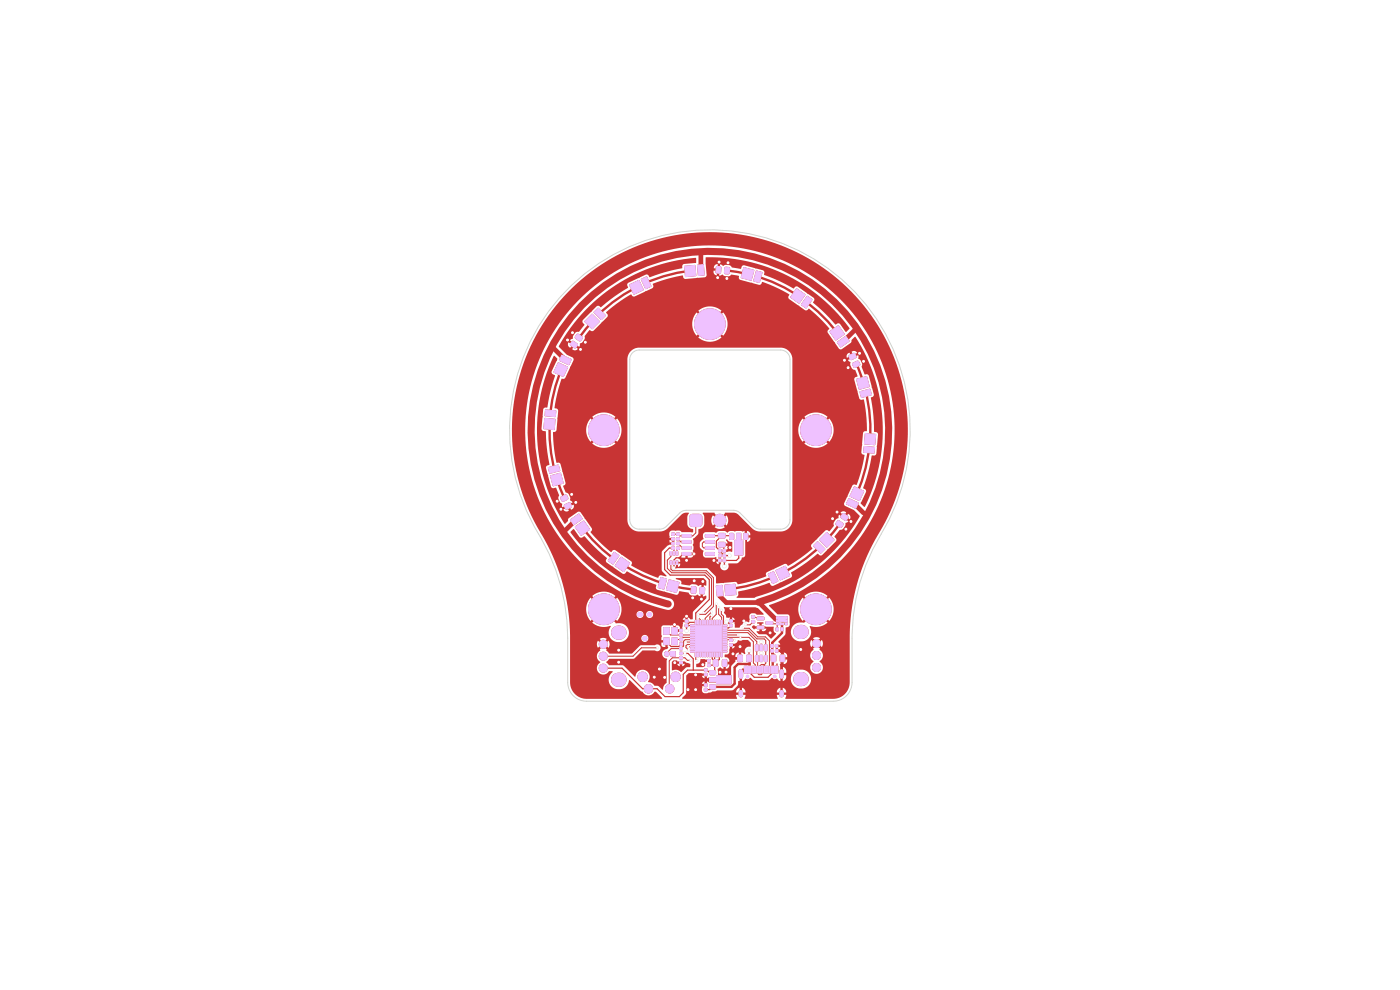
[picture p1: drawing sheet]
<svg xmlns="http://www.w3.org/2000/svg" width="297mm" height="210mm" viewBox="0 0 297 210" stroke-linecap="round" stroke-linejoin="round" font-family="sans-serif">
<g fill="none" stroke="#c83434" stroke-width=".5">
<path d="M146.6 57.4a34.1 34.1 0 0 0-9.6 2.6M154.2 57.4l5.2 .9M160.7 58.7a34.1 34.1 0 0 1 8.3 3.8M118.8 79.1l-1 2.8-.6 2.9-.5 2.9M126.2 67.6l-3.3 4M134.9 61a34.1 34.1 0 0 0-7.8 5.6M171.2 64.2a34 34 0 0 1 6.3 6.3M181.8 77.4l1.3 3.5M116.6 90.2a34 34 0 0 0 1 9.3M183.8 83.5a34.1 34.1 0 0 1 .8 9.4M184.3 95.4a34 34 0 0 1-2.6 9.4M117.9 100.8l1.8 4.9"/>
<path d="M123.7 112.2l2 2.3 2.1 2.1 2.3 1.9M131.3 119.2a34 34 0 0 0 9.2 4.5M173.4 116.5a34 34 0 0 1-7.4 5.1M178.1 111.3l-3.4 3.8M141.8 124.1l5.3 1M157 139.6h-1.2l-1 1h-1.1M158.9 139.6l.1 .2v2.3M164 122.5a34 34 0 0 1-8.6 2.4M164.8 138h.7l.5 .6v1l-.2 .2v3.2M166.8 132.3l-.9 .1v1.9l-2.1 2.1v2.2l.3 .2v.8l-.2 .2v2.3M159 140.8h-2.4l-.8 .8v3.4l-.6 .7h-4"/>
</g>
<path d="M160.9 127.7a37.9 37.9 0 0 0 20.4-58.8 37.9 37.9 0 0 0-62.3 1.3 37.9 37.9 0 0 0 22.8 57.9" fill="none" stroke="#c83434" stroke-width="1.5"/>
<g fill="#c83434" stroke="#c83434" stroke-width=".21">
<path d="M150.1 140.9h.6v.5h-.6z"/>
<path d="M150.1 139.9h.6v.5h-.6z"/>
<path d="M181.2 103.3l2 .9-.9 2-2-.9z"/>
<path d="M180.1 105.8l2 .9-.5 1.1-2-.9z"/>
<path d="M160.7 130.9h1.3l.1 .5-1.4 .1z"/>
<path d="M160.7 132.8h1.3l.1 .5-1.4 .1z"/>
<path d="M162.5 131.9h1.4v.5h-1.3z"/>
<path d="M119 105.5l1.1-.5 .4 .8-1.2 .5-.3-.6z"/>
<path d="M119.8 107.1l1.1-.4 .3 .8-1.1 .5-.4-.6z"/>
<path d="M159.5 131.7h.6v.4h-.6z"/>
<path d="M159.5 130.6h.6v.5h-.6z"/>
<path d="M176.1 70.3l1.8-1.2 1.2 1.8-1.8 1.2z"/>
<path d="M177.6 72.6l1.8-1.3 .7 1.1-1.8 1.2z"/>
<path d="M144.2 139.3h.6v.5h-.6z"/>
<path d="M144.2 140.3h.6v.5h-.6z"/>
<path d="M118.4 77l2 .9-.9 2-2-1z"/>
<path d="M119.2 75.3l2 1-.5 1.1-2-.9z"/>
<path d="M163.7 139l.6-.1 .3 .2v1l-.2 .3h-.6l-.2-.2z"/>
<path d="M165.6 139l.6-.1 .3 .2v1l-.2 .3h-.6l-.2-.2z"/>
<path d="M173.8 114.5l1.6-1.5 1.5 1.5-1.5 1.6z"/>
<path d="M173.4 114.9l1.6 1.6-.9 .8-1.5-1.5z"/>
<path d="M154.8 135.6h.6v.4h-.6z"/>
<path d="M154.8 136.6h.6v.4h-.6z"/>
<path d="M153.4 117.6h.5v.5h-.5z"/>
<path d="M152.5 117.6h.5v.5h-.5z"/>
<path d="M144.7 113.4h1.8l.1 .5-1.8 .1z"/>
<path d="M144.7 114.7h1.8l.1 .5h-1.8z"/>
<path d="M144.7 116l1.8-.1 .1 .5-1.8 .1z"/>
<path d="M144.7 117.2h1.8l.1 .5-1.8 .1z"/>
<path d="M149.7 117.2h1.8l.1 .5-1.9 .1z"/>
<path d="M149.7 116l1.8-.1 .1 .5-1.9 .1z"/>
<path d="M149.7 114.7h1.8l.1 .5h-1.9z"/>
<path d="M149.7 113.4h1.8l.1 .5-1.9 .1z"/>
<path d="M144.2 134.5h.6v.4h-.6z"/>
<path d="M144.2 133.5h.6v.5h-.6z"/>
<path d="M142.1 119h.4v.8h-.4z"/>
<path d="M142.8 119h.3v.8h-.3z"/>
<path d="M143.4 119h.4v.8h-.4z"/>
<path d="M143.4 117h.4v.8h-.4z"/>
<path d="M142.8 117h.3v.8h-.3z"/>
<path d="M142.1 117h.4v.8h-.4z"/>
<path d="M164.6 121l2-.9 .9 2-2 .9z"/>
<path d="M163 121.8l1.1-.5 .9 2-1.1 .5z"/>
<path d="M157.9 141.3h.6v1.5h-.6z"/>
<path d="M158.7 141.3h.6v1.5h-.6z"/>
<path d="M160.1 141.3h.3v1.5h-.3z"/>
<path d="M161.1 141.3h.3v1.5h-.3z"/>
<path d="M161.6 141.3h.3v1.5h-.3z"/>
<path d="M162.6 141.3h.3v1.5h-.3z"/>
<path d="M163.6 141.3h.6v1.5h-.6z"/>
<path d="M164.4 141.3h.6v1.5h-.6z"/>
<path d="M163.1 141.3h.3v1.5h-.3z"/>
<path d="M162.1 141.3h.3v1.5h-.3z"/>
<path d="M160.6 141.3h.3v1.5h-.3z"/>
<path d="M159.6 141.3h.3v1.5h-.3z"/>
<path d="M154.8 132.5h.5v.4h-.5z"/>
<path d="M154.8 131.5h.5v.5h-.5z"/>
<path d="M149.5 146h.5v.5h-.5z"/>
<path d="M149.5 145.1h.5v.5h-.5z"/>
<path d="M169 61.3l1.8 1.2-1.3 1.8-1.8-1.2z"/>
<path d="M171.2 62.8l1.1 .7-1.3 1.8-1-.7z"/>
<path d="M183.6 92l2.2 .2-.2 2.1-2.2-.1z"/>
<path d="M183.3 94.7l2.2 .2-.1 1.2-2.2-.2z"/>
<path d="M163.6 137.8h.5v.5h-.5z"/>
<path d="M164.5 137.8h.5v.5h-.5z"/>
<path d="M158.5 139l.6-.1 .3 .2v1l-.2 .3h-.6l-.2-.2z"/>
<path d="M156.6 139l.6-.1 .3 .2v1l-.2 .3h-.6l-.2-.2z"/>
<path d="M146.4 109.4l.6-.3 1.7 .1 .2 .5-.1 1.7-.5 .3-1.7-.1-.3-.6z"/>
<path d="M162.2 136.8l.5 .1v1.2l-.5-.1z"/>
<path d="M161.2 136.8l.6 .1-.1 1.2-.5-.1z"/>
<path d="M160.3 136.8l.5 .1v1.2l-.5-.1z"/>
<path d="M160.3 139.1h.5v1.2h-.5z"/>
<path d="M161.2 139.1h.6l-.1 1.2h-.5z"/>
<path d="M162.2 139.1h.5v1.2h-.5z"/>
<path d="M177.7 110.6l.3-.1 .8 .6v.3l-.3 .5-.3-.1-.8-.5z"/>
<path d="M178.7 109.1l.4-.1 .8 .6v.3l-.4 .5h-.3l-.8-.6z"/>
<path d="M145.4 132.5h.5v.4h-.5z"/>
<path d="M145.4 131.5h.5v.5h-.5z"/>
<path d="M141.9 123l2.2 .6-.6 2.1-2.1-.6z"/>
<path d="M140.2 122.5l1.2 .3-.6 2.2-1.2-.4z"/>
<path d="M151.4 140l.7-.1 .2 .2v1l-.1 .3h-.6l-.3-.2z"/>
<path d="M153.3 140l.7-.1 .2 .2v1l-.1 .3h-.6l-.3-.2z"/>
<path d="M142.5 113.1h.6v.4h-.6z"/>
<path d="M142.5 114.1h.6v.5h-.6z"/>
<path d="M153.8 124.1l2.1-.2 .2 2.2-2.2 .2z"/>
<path d="M152 124.3l1.2-.1 .2 2.2-1.2 .1z"/>
<path d="M164.7 130.8h.4v.4h-.4z"/>
<path d="M164.7 131.5h.4v.4h-.4z"/>
<path d="M165.1 130.8h1.5v1.1h-1.5z"/>
<path d="M166.6 130.8h.4v.4h-.4z"/>
<path d="M166.6 131.5h.4v.4h-.4z"/>
<path d="M164.7 132.1h.4v.4h-.4z"/>
<path d="M165.4 132.2h.9v.3h-.9z"/>
<path d="M166.6 132.1h.4v.4h-.4z"/>
<path d="M143.6 116.1h.5v.4h-.5z"/>
<path d="M143.6 115h.5v.5h-.5z"/>
<path d="M165.7 133.2h.4v.6h-.4z"/>
<path d="M164.6 133.2h.5v.6h-.5z"/>
<path d="M115.6 88.7l2.2 .2-.2 2.2-2.2-.2z"/>
<path d="M115.7 87l2.2 .1-.1 1.3-2.2-.2z"/>
<path d="M157.8 56.8l2.1 .5-.5 2.2-2.2-.6z"/>
<path d="M160.5 57.5l1.2 .3-.6 2.1-1.2-.3z"/>
<path d="M144.2 135.4h.6v.5h-.6z"/>
<path d="M144.2 136.4h.6v.5h-.6z"/>
<path d="M146.8 124.5h.7l.2 .1-.1 1-.2 .3-.6-.1-.2-.2z"/>
<path d="M148.6 124.6h.7l.2 .2-.1 1-.1 .2h-.7l-.2-.2z"/>
<path d="M163.5 136.8h.5v.5h-.5z"/>
<path d="M164.5 136.8h.5v.5h-.5z"/>
<path d="M152.5 116.6h.5v.5h-.5z"/>
<path d="M153.4 116.6h.5v.5h-.5z"/>
<path d="M153.4 118.6h.5v.6h-.5z"/>
<path d="M152.5 118.6h.5v.6h-.5z"/>
<path d="M142.2 138.2h1v1h-1z"/>
<path d="M122 111.8l1.8-1.3 1.3 1.8-1.8 1.3z"/>
<path d="M121 110.3l1.8-1.3 .7 1.1-1.8 1.2z"/>
<path d="M133.6 60.4l1.9-.9 1 2-2 .9z"/>
<path d="M136 59.3l1.2-.6 .9 2-1.1 .5z"/>
<path d="M146.5 132.6h.8v.2h-.8z"/>
<path d="M146.5 133.1h.8v.2h-.8z"/>
<path d="M146.5 133.6h.8v.2h-.8z"/>
<path d="M146.5 134.1h.8v.2h-.8z"/>
<path d="M146.5 134.6h.8v.2h-.8z"/>
<path d="M146.5 135.1h.8v.2h-.8z"/>
<path d="M146.5 135.6h.8v.2h-.8z"/>
<path d="M146.5 136.1h.8v.2h-.8z"/>
<path d="M146.5 136.6h.8v.2h-.8z"/>
<path d="M146.5 137.1h.8v.2h-.8z"/>
<path d="M146.5 137.6h.8v.2h-.8z"/>
<path d="M146.5 138.1h.8v.2h-.8z"/>
<path d="M147.5 138.5h.2v.8h-.2z"/>
<path d="M148 138.5h.2v.8h-.2z"/>
<path d="M148.5 138.5h.2v.8h-.2z"/>
<path d="M149 138.5h.2v.8h-.2z"/>
<path d="M149.5 138.5h.2v.8h-.2z"/>
<path d="M150 138.5h.2v.8h-.2z"/>
<path d="M150.5 138.5h.2v.8h-.2z"/>
<path d="M151 138.5h.2v.8h-.2z"/>
<path d="M151.5 138.5h.2v.8h-.2z"/>
<path d="M152 138.5h.2v.8h-.2z"/>
<path d="M152.5 138.5h.2v.8h-.2z"/>
<path d="M153 138.5h.2v.8h-.2z"/>
<path d="M153.4 138.1h.8v.2h-.8z"/>
<path d="M153.4 137.6h.8v.2h-.8z"/>
<path d="M153.4 137.1h.8v.2h-.8z"/>
<path d="M153.4 136.6h.8v.2h-.8z"/>
<path d="M153.4 136.1h.8v.2h-.8z"/>
<path d="M153.4 135.6h.8v.2h-.8z"/>
<path d="M153.4 135.1h.8v.2h-.8z"/>
<path d="M153.4 134.6h.8v.2h-.8z"/>
<path d="M153.4 134.1h.8v.2h-.8z"/>
<path d="M153.4 133.6h.8v.2h-.8z"/>
<path d="M153.4 133.1h.8v.2h-.8z"/>
<path d="M153.4 132.6h.8v.2h-.8z"/>
<path d="M153 131.6h.2v.8h-.2z"/>
<path d="M152.5 131.6h.2v.8h-.2z"/>
<path d="M152 131.6h.2v.8h-.2z"/>
<path d="M151.5 131.6h.2v.8h-.2z"/>
<path d="M151 131.6h.2v.8h-.2z"/>
<path d="M150.5 131.6h.2v.8h-.2z"/>
<path d="M150 131.6h.2v.8h-.2z"/>
<path d="M149.5 131.6h.2v.8h-.2z"/>
<path d="M149 131.6h.2v.8h-.2z"/>
<path d="M148.5 131.6h.2v.8h-.2z"/>
<path d="M148 131.6h.2v.8h-.2z"/>
<path d="M147.5 131.6h.2v.8h-.2z"/>
<path d="M147.5 132.6h5.6v5.6h-5.6z"/>
<path d="M157.8 113.2l.6-.1 .3 .2v.9l-.2 .2-.7-.1z"/>
<path d="M156.3 113.1h.9v1.5h.4v3.1h-1.7v-3.1h.4z"/>
<path d="M154.8 113.2l.6-.1 .3 .2v.9l-.2 .2-.7-.1z"/>
<path d="M116.8 100.9l2.1-.5 .6 2.1-2.1 .6z"/>
<path d="M116.3 99.2l2.1-.6 .4 1.2-2.2 .6z"/>
<path d="M180.9 77.1l1.1-.5 .4 .8-1.1 .5-.4-.6z"/>
<path d="M180.2 75.4l1-.4 .4 .8-1.1 .5-.4-.6z"/>
<path d="M152.5 113.2h1.2l.1 .2v.6l-.2 .1h-1l-.2-.2z"/>
<path d="M152.5 115.1h1.2l.1 .2v.6l-.2 .1h-1l-.2-.2z"/>
<path d="M122.4 71l.3-.1 .8 .6v.3l-.4 .5h-.2l-.8-.6z"/>
<path d="M121.3 72.5l.4-.1 .8 .6v.3l-.4 .5h-.3l-.8-.6z"/>
<path d="M140.8 133.1h1.2v1.4h-1.2z"/>
<path d="M140.8 135.3h1.2v1.4h-1.2z"/>
<path d="M142.5 135.3h1.2v1.4h-1.2z"/>
<path d="M142.5 133.1h1.2v1.4h-1.2z"/>
<path d="M142.5 116h.6v.5h-.6z"/>
<path d="M142.5 115.1h.6v.4h-.6z"/>
<path d="M144.2 138.4h.6v.4h-.6z"/>
<path d="M144.2 137.4h.6v.4h-.6z"/>
<path d="M143.6 114.1h.5v.5h-.5z"/>
<path d="M143.6 113.1h.5v.4h-.5z"/>
<path d="M125.6 66.6l1.6 1.6-1.6 1.6-1.5-1.6z"/>
<path d="M126 66.3l.9-.9 1.5 1.5-.8 .9z"/>
<path d="M145.2 56.5l2.2-.2 .2 2.2-2.2 .2z"/>
<path d="M148 56.2l1.2-.1 .2 2.2-1.2 .1z"/>
<path d="M149.5 141.9h.5v.5h-.5z"/>
<path d="M149.5 142.9h.5v.4h-.5z"/>
<path d="M131.8 118.2l1.8 1.2-1.3 1.8-1.8-1.2z"/>
<path d="M130.3 117.2l1 .7-1.2 1.8-1.1-.7z"/>
<path d="M150.6 142.3h1.1l.1 .7-.2 .2-.9-.1-.2-.2z"/>
<path d="M150.5 143.8h1.5v-.5h3.1v1.8h-3.1v-.4h-1.5z"/>
<path d="M150.6 145.3h1.1l.1 .7-.2 .2-.9-.1-.2-.2z"/>
<path d="M153.8 56.7h.8l.2 .2-.1 1-.2 .2h-.6l-.2-.2z"/>
<path d="M152 56.6h.7l.3 .1-.1 1-.2 .3-.6-.1-.2-.2z"/>
<path d="M181.7 80.5l2.1-.6 .6 2.1-2.1 .6z"/>
<path d="M182.4 83.1l2.2-.6 .3 1.2-2.1 .6z"/>
<circle cx="152.7" cy="110.4" r="1.3"/>
<circle cx="128" cy="136.7" r=".85"/>
<circle cx="128" cy="139.2" r=".85"/>
<circle cx="128" cy="141.7" r=".85"/>
<circle cx="141.5" cy="138.7" r=".5"/>
<circle cx="173.2" cy="141.6" r=".85"/>
<circle cx="173.2" cy="139" r=".85"/>
<circle cx="173.2" cy="136.5" r=".85"/>
<circle cx="128.1" cy="91.2" r="3.2"/>
<circle cx="128.1" cy="129.2" r="3.2"/>
<circle cx="150.6" cy="68.7" r="3.3"/>
<circle cx="173.1" cy="91.2" r="3.2"/>
<circle cx="173.1" cy="129.2" r="3.2"/>
<circle cx="137.6" cy="146.1" r=".9"/>
<circle cx="142.1" cy="146.1" r=".9"/>
<circle cx="143.3" cy="143.6" r="1"/>
<circle cx="136.3" cy="143.6" r="1"/>
</g>
<path d="M148.7 53.9v3.4M117.5 73.9l2.4 2.5M181.4 70l-2.5 2.5M122.3 110.2l-2.5 2.4M180.8 106.8h.4l2 2M152.7 125.3v1.1l1.4 1.4h6.9l3.5 3.5h1.4M157.2 142.4v1.1M157.2 146.9v.6M165.8 142.4v1.1M165.8 146.9v.6" fill="none" stroke="#c83434" stroke-width="1"/>
<path d="M131.1 134.2h.3M169.8 134.1h.3M131.1 144.2h.3M169.8 144.1h.3" fill="none" stroke="#c83434" stroke-width="3"/>
<g fill="#ececec" stroke="#ececec" stroke-width=".21">
<circle cx="145.3" cy="138.6" r=".4"/>
<circle cx="145.6" cy="133.8" r=".4"/>
<circle cx="154.2" cy="131.9" r=".4"/>
<circle cx="149.1" cy="141" r=".4"/>
<circle cx="169.9" cy="137.8" r=".4"/>
<circle cx="120.4" cy="72.1" r=".4"/>
<circle cx="180.5" cy="110.6" r=".4"/>
<circle cx="141" cy="143.7" r=".4"/>
<circle cx="152.3" cy="133.4" r=".4"/>
<circle cx="143.1" cy="132.5" r=".4"/>
<circle cx="163.4" cy="134.2" r=".4"/>
<circle cx="148.8" cy="127.1" r=".4"/>
<circle cx="154.2" cy="59.1" r=".4"/>
<circle cx="123.1" cy="74.1" r=".4"/>
<circle cx="121.4" cy="70.6" r=".4"/>
<circle cx="124.2" cy="72.6" r=".4"/>
<circle cx="149.1" cy="123.3" r=".4"/>
<circle cx="148.4" cy="133.4" r=".4"/>
<circle cx="152.5" cy="55.6" r=".4"/>
<circle cx="147.2" cy="117.5" r=".4"/>
<circle cx="147.3" cy="123.2" r=".4"/>
<circle cx="118.2" cy="106.3" r=".4"/>
<circle cx="179.1" cy="76.4" r=".4"/>
<circle cx="182.3" cy="74.9" r=".4"/>
<circle cx="150.4" cy="135.4" r=".4"/>
<circle cx="152.3" cy="137.4" r=".4"/>
<circle cx="147.6" cy="146.3" r=".4"/>
<circle cx="157" cy="137.2" r=".4"/>
<circle cx="152.2" cy="58.9" r=".4"/>
<circle cx="148.3" cy="137.4" r=".4"/>
<circle cx="131.2" cy="140.5" r=".4"/>
<circle cx="147.6" cy="143.1" r=".4"/>
<circle cx="151.4" cy="118.9" r=".4"/>
<circle cx="179.9" cy="78" r=".4"/>
<circle cx="154" cy="142.6" r=".4"/>
<circle cx="176.6" cy="110" r=".4"/>
<circle cx="145.9" cy="146.3" r=".4"/>
<circle cx="155.5" cy="138.7" r=".4"/>
<circle cx="177.6" cy="108.6" r=".4"/>
<circle cx="154.4" cy="55.7" r=".4"/>
<circle cx="146.9" cy="126.8" r=".4"/>
<circle cx="145.6" cy="118.9" r=".4"/>
<circle cx="152.7" cy="142.6" r=".4"/>
<circle cx="157.8" cy="131.7" r=".4"/>
<circle cx="143" cy="120.4" r=".4"/>
<circle cx="179.4" cy="112.2" r=".4"/>
<circle cx="154.9" cy="116.1" r=".4"/>
<circle cx="155" cy="129.1" r=".4"/>
<circle cx="131.2" cy="137.9" r=".4"/>
<circle cx="121.3" cy="104.9" r=".4"/>
<circle cx="183.2" cy="76.6" r=".4"/>
<circle cx="122.1" cy="106.6" r=".4"/>
<circle cx="138.8" cy="143.6" r=".4"/>
<circle cx="145.6" cy="130.7" r=".4"/>
<circle cx="143.1" cy="140.6" r=".4"/>
<circle cx="161.5" cy="136.2" r=".4"/>
<circle cx="139.9" cy="141.9" r=".4"/>
<circle cx="119" cy="108" r=".4"/>
<circle cx="154.7" cy="117.9" r=".4"/>
<circle cx="161.5" cy="138.6" r=".4"/>
<circle cx="158.9" cy="138.1" r=".4"/>
<circle cx="153.7" cy="120.1" r=".4"/>
<circle cx="157.6" cy="133.2" r=".22"/>
<circle cx="150.9" cy="130.5" r=".23"/>
<circle cx="156.5" cy="134.7" r=".22"/>
<circle cx="150.9" cy="129.8" r=".22"/>
<circle cx="157.1" cy="135.2" r=".22"/>
<circle cx="153" cy="129.4" r=".22"/>
<circle cx="152.4" cy="128.8" r=".22"/>
<circle cx="151.9" cy="128.1" r=".22"/>
<circle cx="148.2" cy="131" r=".23"/>
<circle cx="146.4" cy="140.1" r=".22"/>
<circle cx="147.8" cy="140.1" r=".22"/>
<circle cx="158.2" cy="132.5" r=".22"/>
<circle cx="145.5" cy="136.2" r=".22"/>
<circle cx="139.4" cy="137.4" r=".22"/>
<circle cx="146" cy="137.9" r=".22"/>
<circle cx="155.8" cy="135.8" r=".22"/>
<circle cx="149.3" cy="129.9" r=".22"/>
<circle cx="146" cy="137.2" r=".22"/>
<circle cx="148.2" cy="130.3" r=".23"/>
</g>
<g fill="none" stroke="#c83434" stroke-width=".25">
<path d="M143 117.4v-1l-.2-.1h-.8l-1 .9v3.6l1.2 1.2h7.3l1 .9v4.3l-2.9 2.8v2h-1.3l-.7 .7M147.2 117.5h-2.2l-.9 .8h-.7l-.4 .5v1.6h.4l.2-.2v-.8M147.2 117.5h.1M150.6 113.7h.7M150.8 113.7l4.3-.1 .1 .2M152.7 117.9v1h-1.3M153.1 115.5l.4 .5 .2 .8h.5l.7-.7M153.1 113.6l-1.1 1.2v1.3l1.7 1.8h1M156.7 113.9v4.5l-.5 .5h-2.5v1.2M141.4 136l1 1.1h1.6l.5-.5M143.1 132.5v1.3l1.4-.1M144.5 138.6h1.4l1.2 1.1v2.4"/>
<path d="M145.6 133.8h.1M145.6 130.7v1M145.6 132.7v1.1M145.6 132.7h1.3M145.6 132.7h.1M145.6 130.7h.1M151.1 138.9v.8l.7 .8v.1l-.2-.2v-1.5M152.6 138.9v1l-1.2 1.2h-1M154.2 131.9l.9 .8-.5 .5h-.8M157 137.2v2.4M158.9 138.1v1.5M161.3 133.1v.6l.6 .5h1.5"/>
<path d="M161.5 136.2v1.2M161.5 138.6v1.1M128 141.7h4l4.3 4.4h3.1l1.7 1.7h3l.8-.9v-3.9l.9-.9h3.9M144.5 140.6h-1.4M150 142.1l.6 .6M150.4 140.2h-1l-.3 .3v.5M151.2 145.7l-.6 .6h-.9M151.6 140.8v1.5l-.4 .4M158.2 142.1l-1 .9M159 142.1v.6l1 1h2.9l1-1v-.6M164.7 142.1l1.1 .9"/>
</g>
<g fill="none" stroke="#c83434" stroke-width=".21">
<path d="M142.3 119.4v1.3l.4 .4h7.2l1.4 1.4v6.1l-1.6 1.7h-1.5M142.3 117.4v.7l-.7 .7v1.8l.9 .9h7.2l1.2 1.2v5.6l-1.6 1.6M143.8 116.3l-.2 .2v.9M143.8 114.3l.7 .7h1.1M143.8 115.3l1 .9h.8M147.6 110.4v2.6l-.6 .7h-2.8l-.4-.4h-1M150.6 115h-1.3l-.3 .2v.7l.3 .3h1.3M139.4 137.4h-3.3l-1.8 1.8h-6.3M141.4 133.8l.9 .9h4.6M144.5 134.7h.1M145.5 136.2h1.4M146 137.2h.9"/>
<path d="M146.9 135.2h-1.9l-.5 .5h-1l-.4 .3M146.9 135.7h-1.6l-.3 .3v1l-.5 .6h-2.1l-.9 .9v.2M146.9 136.7h-1.1l-.3 .3v.4l.5 .5M147.6 138.9v.9l.2 .3M148.2 131l.4 .5v.5M150.9 130.5l-.3 .4v1.1M150.9 129.8l-1.3 1.4v.8M151.9 128.1v2.2l-.8 .9v.8M152.4 128.8v1.5l.7 .6v1.1M153 129.4v.8l.5 .5v1.7l.3 .3M153.8 135.2h5.1l.9 .9v4.5l.4 .4v1.1M153.8 134.7h2.7"/>
<path d="M153.8 134.2h4.8l1.9 1.9 .2 6.8 .3 .2h.5l.2-.2v-.8M153.8 133.7h4.9l1.9 1.8h1.5l.3 .3v4.9l-.3 .4M153.8 135.7l2 .1M155.8 135.8h.1M157.6 133.2l1.3 .1 1.8 1.8h1.7l.8 .9v6.1M159.8 130.9l.1 .1h1.2l.2 .2M159.8 131.9l-.7 .6h-.9M163.2 132.1l.2 .2h1.5v1.2M146.4 140.1h-.6l-.5-.6h-2.7l-.6 .7v5.8l.1 .1M162.1 141.1l-.6-.2-.3 .3v.9M162.1 141.1l.1 .1v.9"/>
</g>
<g fill="#c83434">
<path d="M120.5 61.9a42 42 0 0 1 56.6-3.2 42 42 0 0 1 8.5 55.9 43 43 0 0 0-5.3 20.7v9.5a3.5 3.5 0 0 1-3.6 3.4h-10l-.1-.1 .2-.7h-.7v-.5h.7a.99 .99 0 0 0-.8-1v.8l-.2-.1-.2 .1v-.8l-.7 .5-.1 .5h.7v.5h-.7l.2 .7-.1 .1h-6.8l-.2-.1 .3-.7h-.7v-.5h.7a.99 .99 0 0 0-.8-1v.8l-.2-.1-.3 .1v-.8l-.6 .5-.1 .5h.7v.5h-.7l.2 .7-.1 .1h-11.6l.8-1.1 .1-2h3.9v-.6l-.3 .2-.3 .4h-3.3v-1.7h3.3l.3 .4 .3 .1v-.5h-3.9l.5-.6h2.7l1 .1 .2 .1v.9l.5-.3 1.1 .1a.72 .72 0 0 0 .7-.7v-1.1l.5-.4 .7 .4v-1h.5v1a.79 .79 0 0 0 .7-1h-1.2v-.5h1.2v-.3a.83 .83 0 0 0-.9-.7h2.9v-1a.79 .79 0 0 0-.7 1h-2.2l-.1-.5 .1-.1a.66 .66 0 0 0 .7-.1 .66 .66 0 0 0 .2-.7l.1-.9h.5v.5l.4-.2 .2-.3h-1.1v-.5h1.1l.4-.3 .3-.5 .5 .1 .5-.2 1.1 .1 .6 .6-.1 .8a1 1 0 0 0-1 .4 1 1 0 0 0-.1 1.1l-.2 .1-.7-.4v1.4l-1.2 .1v.4l-.8 .9-.1 3.5-.2 .2-2.7 .1-.6-.2h-1.2l-.4-.3v.9l-1.1 .2v.9l.4 .5 .7 .1 2.1-.6 3.3-.1 1.1-1 .1-.9h.3v-.8l.2 .1 .3-.1v.8l.8-.5a.85 .85 0 0 0 1.1-.2l.7 .5h3l.8-.5a1.02 1.02 0 0 0 1.1 .2l.7 .5v-.8l.2 .1 .2-.1v.8l.6-.3h1.2v.1a2.11 2.11 0 0 0 3.2 1.5 2.11 2.11 0 0 0 0-3.5 2.15 2.15 0 0 0-3.2 1.9h-1.2l.2-.4v-.6h-.7v-.5h.7v-.4l-.4-.7h5.5a1.38 1.38 0 0 0 2.1 1.1 1.38 1.38 0 0 0-.1-2.4 1.48 1.48 0 0 0 0-2.5l.1-.2-.6-.6 .3-.3 .6 .6a1.33 1.33 0 0 0 0-1.6l-.6 .6-.3-.3 .6-.6-.8-.2-.7 .2 .6 .6-.4 .3-.6-.6a1.32 1.32 0 0 0 0 1.6l.6-.6 .4 .3-.6 .6 .1 .2a1.49 1.49 0 0 0 0 2.5l-.5 .6-.2 .7h-5.5l-.4-.1v.8l-.2-.2-.2 .2-.2-1.3 .3-.1v-1h.5l.1 1a.79 .79 0 0 0 .7-1h-1.3v-1.5h.5v1h.8a.78 .78 0 0 0-.8-1l-1.5-.1-.1-1h.4v.5h.6l-.1-.5h-.9v-.5h.9l-.4-.7 1.4-1.3 .1-.6h1.2a2.14 2.14 0 0 0 2.7 1.8 2.14 2.14 0 0 0 1.3-3.1l.1-.1a3.7 3.7 0 0 0 3.7-.7l-1.5-1.4 .4-.4 1.4 1.4a3.8 3.8 0 0 0 0-4.9l-1.4 1.4-.4-.4 1.5-1.4-.2-.1a3.7 3.7 0 0 0-4.8 .1l1.5 1.4-.4 .4-1.5-1.4a3.8 3.8 0 0 0 .1 4.9l1.4-1.4 .4 .4-1.5 1.4-.4-.1a2.06 2.06 0 0 0-2.4 2.2h-1.2l.1-1.1a.84 .84 0 0 0 .8-1.1v-1.2l-.1-.3-.3-.2h-2.2l-1.8-1.9a39.2 39.2 0 0 0 18.5-61.2 39.2 39.2 0 0 0-63.9 2.8 39.2 39.2 0 0 0 23.9 59.4 1.25 1.25 0 0 0 1.4-1 1.25 1.25 0 0 0-1-1.5 36.5 36.5 0 0 1-21-14l.7-.7 1.4 1.8h.4l.5-.2 2.2 2.3 2.6 2.4a.58 .58 0 0 0-.1 .8l3.4 2.4h.4l.5-.5 2.9 1.5 3.3 1.3-.1 .8 .4 .3 4 1.1 .4-.2 .3-.6 1.8 .3 .5 .5 .9 .2a.59 .59 0 0 1 1 .1h.2l.2-2.4-.5 .1a.46 .46 0 0 1-.6-.2l-.9-.1-.6 .3-1.7-.3a.56 .56 0 0 0-.3-.8l-.8-.2v-.2l5.9-.1 .5 .6v.9l-.1 .2-.4-.2-.2 2.4 .7-.2v.6l-2.8 2.9v1.5l-.6 .1-.5-.4v.6l-.3 .3-.8 .1-.1 1.9-.9 .2-.9-.1-.1-1.4h.5v1l.9-.1v-.5l-.4-.3-3-.1-.4 .2-.1 .3v1.5l.1 .3-.1 .9 1.3 .1v1.3l.2 .2-.2 .2a1.08 1.08 0 0 0-1.1 1.1 1.08 1.08 0 0 0 1 1.1l-.1 5.1a2.15 2.15 0 0 0-.9 1.4l-.8-.8h-.9a1.77 1.77 0 0 0-1.3-.9 1.56 1.56 0 0 0-.6-2.4 1.56 1.56 0 0 0-2.2 1.3l-2.4-2.3-3-.1-.7-.7 .7-.6h5.1l1.9-1.8h2.6a.75 .75 0 0 0 1-.1 .75 .75 0 0 0 0-1 .75 .75 0 0 0-1 0h-3l-1.9 1.7h-4.7l-.7-.6 .1-.2-.6-.6 .4-.4 .6 .6 .2-.5v-.6h11l.1 .7 .4 .2h.3v-.9h-11.8l-.2-.4-.6 .6-.4-.4 .6-.6-.7-.2-.8 .2 .6 .6-.3 .4-.6-.6a1.33 1.33 0 0 0 0 1.5l.6-.6 .3 .4-.6 .6 .1 .2a1.48 1.48 0 0 0 0 2.5 1.4 1.4 0 0 0-.3 2.2 1.4 1.4 0 0 0 2.3-.3h.6l.1 .1a2.03 2.03 0 0 0-.8 2.2 2.03 2.03 0 0 0 1.8 1.5 2.2 2.2 0 0 0 2.5-1.9l2.7 2.4a1.51 1.51 0 0 0 2.6 .1h.4l1.3 1.2-.1 .2h-15.9a3.5 3.5 0 0 1-3.6-3.5v-9.9l-.4-5.6h3.8l.3 1.5 .7 1 1.4-1.4 .4 .4-1.5 1.4a4 4 0 0 0 3.9 .7 2.25 2.25 0 0 0 .3 2.9 2.3 2.3 0 0 0 3.1-.2h3.1l.1 .1a.75 .75 0 0 0 1.2 .4 .75 .75 0 0 0-.2-1.3 .75 .75 0 0 0-1.1 .8h-3.1l.2-.2a2.06 2.06 0 0 0-.1-2.4 2.06 2.06 0 0 0-2.3-.7l-1.6-1.5 .4-.4 1.4 1.4 .2-.2h14.3v-.5l-.3 .1-.3 .4h-13.7l.6-1.1h3.3a.75 .75 0 0 0 .8 .7 .75 .75 0 0 0 .7-.7h.6v.2a.75 .75 0 0 0 1.2 .3 .75 .75 0 0 0-.2-1.3 .75 .75 0 0 0-1 .8h-.6v-.1a.75 .75 0 0 0-.8-.7 .75 .75 0 0 0-.7 .8h-3.3a3.7 3.7 0 0 0-.8-3.6l-1.4 1.4-.4-.4 1.5-1.4-.2-.1a3.7 3.7 0 0 0-4.8 .1l1.5 1.4-.4 .4-1.4-1.4-.7 1-.3 1.4h-3.8a47.4 47.4 0 0 0-7.1-18.4 42 42 0 0 1 7.1-48.9z"/>
<path d="M142.8 140.1h.8l.1 .2h1.5l1.2 .5v.7l-.8 .1-1 .9a2.36 2.36 0 0 0-2.1-.4v-1.3h1.2l.2 .4 .3 .1v-.5h.5v.5l.4-.1 .2-.4h-2.8v-.4z"/>
<path d="M157.4 141.9l.6-.1 .2-.2v.6l-.8 .1z"/>
<path d="M164.7 140.8l.2-.1 .1 .1v1.4l-.1 .1-.2-.1z"/>
<path d="M148.6 139.8l1.8 .1 .2 .3-1 .2v.9l-.5 .2h-1.3v-.7a.85 .85 0 0 0 .8-1z"/>
<path d="M147.9 133h4.9v4.9h-4.9z"/>
<path d="M159.5 132.9l.3-.2h.3v.1h1v-.5h-.4l-.1-.3h1.3v.3h-.3v.5l2.5 .1 .1 1 .4 .6-1.1 1-.9-.9-1.6-.1-.5-.5 .1-.1h.5v-.6h.5v.6l.6-.1 .4-.5h-2.5l-.1 .2-.5-.4z"/>
<path d="M153.6 128.8h6.7l.5 .2 1.2 1.2-.1 .2h-1.3l-.5-.3h-.8l-.3 .4 .1 .9-.2 .5-.1 .1a.82 .82 0 0 0-1.3 .5l-.4 .2-.2 .4h-1v-1.1l-.8-.1-.3-.9h.5v.5h.6l-.1-.3-.5-.2h-1.2l-.1-.5-.4-.6a.92 .92 0 0 0 0-1.1z"/>
<path d="M152.9 115.3h1.4l-.2-.6a.16 .16 0 0 1 0-.2 .16 .16 0 0 1 .2 0l.4 .4 .6 .1v2.1l-1.6-.1-.2-.2 .1-.2h.9l-.2-.4v-.4h-1.4z"/>
<path d="M124.9 65a36 36 0 0 1 22.8-10.2l-.1 1-2.5 .2a.58 .58 0 0 0-.3 .8l-7 2a.64 .64 0 0 0-.8-.5l-3.8 1.7-.2 .4 .2 .7a36.3 36.3 0 0 0-5.7 4.1l-.1-.1a.54 .54 0 0 0-.8-.1l-3 2.9v.4l.4 .7-1.1 1.3-.8 .3-.5 .7-.1 .5-.6 .4 2 1.4 .1-.3a.48 .48 0 0 1 .5-.7l.5-.7v-.6l1.1-1.3a.55 .55 0 0 0 .8 .1l1.4-1.4h19.5a3.7 3.7 0 0 0 1 2.5l1.4-1.4 .4 .4-1.5 1.4 .2 .1a3.7 3.7 0 0 0 4.8-.1l-1.5-1.4 .4-.4 1.4 1.4a3.8 3.8 0 0 0 0-4.9l-1.4 1.4-.4-.4 1.5-1.4-.2-.1a3.7 3.7 0 0 0-4.8 .1l1.5 1.4-.4 .4-1.4-1.4-.7 1-.3 1.4h-19.5l1.6-1.5v-.4l-.3-.6 3.1-2.4 2.1-1.3h.2a.51 .51 0 0 0 .6 .4l3.8-1.7a.78 .78 0 0 0 .1-1l2.9-1 3.4-.8 .2 .6 .4 .2 4.2-.4 .3-.4v-.7h1.5l.2 .5 .5 .2v-.9l-.7-.1v.3h-1.5l-.1-.8 2.4 .1v-1a.78 .78 0 0 0-.8 .9h-1.6l-.1-2.2 .2-.1a36.7 36.7 0 0 1 30.3 15v.2l-.8 .6-1.2-1.7-.4-.1-.6 .2-2.1-2.2-2.6-2.3 .3-.7-.2-.4-3.4-2.4a.55 .55 0 0 0-.8 .4l-4-2-2.2-.9v-.6l-.4-.4-4-1-.4 .1-.3 .6-1.8-.3-.5-.4-1-.1a.48 .48 0 0 1-.9-.1h-.1l-.2 2.4 .5-.2a.46 .46 0 0 1 .6 .3h.8l.7-.4 1.5 .3 .1 .6 .3 .3 4 1 .4-.1 .3-.5 4.2 1.9 1.4 .8-.2 .5 .2 .4 3.4 2.4h.3l.6-.3 2.7 2.5 1.5 1.8a.58 .58 0 0 0-.3 .8l2.4 3.3 .3 .2h.3l1.9-1.4 .2-.6 .7-.7a36.1 36.1 0 0 1 2 36.1l-.8-.8 1.1-2.4-.1-.4-.5-.4 1-3.1 .8-3.7 .7-.1 .3-.3 .4-4.2-.3-.4-.6-.2-.1-3.4-.6-3.7 .5-.3 .2-.4-1.1-4-.3-.3h-.6l-.6-1.6 .1-.7-.4-.7a.59 .59 0 0 1-.4-.9v-.2l-2.2 1.1 .5 .4v.6l.3 .8 .8 .3 .4 1.2-.5 .4-.2 .4 1.1 4 .3 .3h.7a25.2 25.2 0 0 1 .5 6.7h-.4l-.3 .4-.4 4.1 .2 .4 .5 .2-.9 3.9-.7 2.3h-.7l-.3 .2-1.7 3.7v.4l.2 .2a5.5 5.5 0 0 1 3.1 2.1 36.7 36.7 0 0 1-22.3 17.4h-3.7l-.1-.1 .1-.2a.92 .92 0 0 0 .2-1l3.4-.8 3.1-1.1 .5 .6 .4 .1 3.8-1.8 .2-.4-.1-.7 3.2-2.1 2.3-1.8 .6 .3h.4l2.9-3 .1-.4-.3-.6 1-1.4 .7-.2 .5-.7 .1-.5 .6-.4-1.4-1h.9l.8 .5a.78 .78 0 0 0-.4-1.1l-.4 .6h-.9l-.6-.4-.1 .3a.36 .36 0 0 1 0 .4 .36 .36 0 0 1-.4 .1l-.6 .8v.8l-.9 1.1-.5-.2h-.4l-3 3a.58 .58 0 0 0 .2 .8l-2.5 2.1-2.5 1.6-.5-.4h-.3l-3.8 1.8-.2 .4 .1 .4a25 25 0 0 1-6.1 1.7l-.5-.5-4 .4-.2-1.6-1.7-1.6-7.1-.1-.1-.1 .1-.4 .1 .3h.3v-.8h.4v.8a.54 .54 0 0 0 .5-.8h-1.2l-.1-.2 .1-.1 1.2-.1h7.6l.2 .4 .4 .2v-.6h-8.2a.68 .68 0 0 0-.4-.7l.4-.3 .4 .2h.7v-.6h.5v.6l.8-.1 .4-.5h-1.7v-.4l1.7-.1-.1-.3 .1-.9h1.3l.9 .9-.2 .8 .4 .5 2 .1 .4-.1 .1 .2-.1 .2h.6v-.8l.2-.1 .3 .7v1.1a.94 .94 0 0 0 .7 1.5 .94 .94 0 0 0 .8-1.4l1.9-.1 .9-.9a.33 .33 0 0 1 .1-.4 .33 .33 0 0 1 .4 0l.3-.5-.1-3.7h.5v.9l.4-.1 .3-.5v-.3h-1.2v-1.4h.5v.9h.7l-.2-.6-.5-.3-.9 .2-.4-.2-1.3 .2-.9-.2-.7 .4-.5-.4-1.5 .1a.53 .53 0 0 1-.8 .2h-1.8l-.3 .1-.3 .5 .2 .8-.8 .7-.1 1h-1.3l-.1-.4 .1-.4-.1-.9 1-.9 .2-1.1 .1-.1a1.14 1.14 0 0 0 1.1-1.1v-1.5l-.3-.8h2.5l.8 1-.3 .4-.9-.8a1.79 1.79 0 0 0 .1 2.1l.8-.9 .3 .4-.8 .8 .2 .2a1.8 1.8 0 0 0 2-.2l-.9-.8 .4-.4 .9 .8a1.79 1.79 0 0 0-.1-2.1l-.8 .9-.4-.4 .9-1h2l.5 .1 3.3 3.2 1 .6h4.9a2.49 2.49 0 0 0 2.6-2.5v-1.4h10.2l.8 .5 .4-.6a.78 .78 0 0 0-1.2 .1h-10.2v-17.6h1.2l.3 1.5 .7 1 1.4-1.4 .4 .4-1.5 1.4a3.7 3.7 0 0 0 5 0l-1.5-1.4 .4-.4 1.4 1.4a3.8 3.8 0 0 0 0-4.9l-1.4 1.4-.4-.4 1.5-1.4-.2-.1a3.7 3.7 0 0 0-4.8 .1l1.5 1.4-.4 .4-1.4-1.4-.7 1-.3 1.4h-1.2l-.1-15.6h11.6l.1 .3 .8-.4-.3-.7-.4 .3-.2 .5h-11.6l-.5-1h13.2l.3 .7 .8-.5a.78 .78 0 0 0-1.1-.2h-13.2l-.1-.1a2.47 2.47 0 0 0-1.7-.8h-30.1a2.5 2.5 0 0 0-2.5 2.4v34.1a2.5 2.5 0 0 0 2.3 2.5h4.7l.8-.1 .7-.5 3.1-3 .7-.3h.7l-.3 .8v1.6a1.71 1.71 0 0 0 1.3 1.1v.5l-.2 .2-2.3-.1-.5-.4h-1.6l-.5 .4v1.2l1 .1v1.2l-1 .1-.4 .3-1.1 1-.1 .4v3.7l.1 .3 .9 .9-.1 .2-1.2-.3-.6 .6-4.3-1.9-1.3-.8 .2-.4-.2-.4-3.4-2.4a.64 .64 0 0 0-.8 .4l-2.9-2.5h15.2v.4h.5v-.4h-15.7l-1.5-1.7 .3-.5v-.3l-2.6-3.5h-.4l-1.9 1.3-.2 .6-.6 .6h-.2l-1.7-3h1.5l.1 .1a.79 .79 0 0 0 1.1 .1l-.3-.6-.9 .4h-1.5l-.7-1.4a36.4 36.4 0 0 1-2.7-8.6l-.1-.3a35.9 35.9 0 0 1 3.1-22.3l.6 .7-1.2 2.6a.66 .66 0 0 0 .7 .8l-1.7 6.9a.64 .64 0 0 0-.8 .3l-.3 4.2a.89 .89 0 0 0 .9 .5l.2 3.5 .6 3.5-.6 .3-.2 .5 1.1 4 .3 .3 .8-.1 .6 1.5-.1 .8 .3 .8a.59 .59 0 0 1 .4 .9l.1 .1 .3-.2h1.2l.3 .7 .3-.1a.74 .74 0 0 0 .3-1l-.9 .4h-1.2l1.9-.8-.2-.3a.48 .48 0 0 1-.3-.8l-.4-.7-.6-.4-.5-1.4a.55 .55 0 0 0 .5-.6l-1.1-3.9a.58 .58 0 0 0-.8-.3l-.5-2.9-.3-3.6 .5-.1 .3-.4h6.2a3.7 3.7 0 0 0 1 2.5l1.4-1.4 .4 .4-1.5 1.4 .2 .1a3.7 3.7 0 0 0 4.8-.1l-1.5-1.4 .4-.4 1.4 1.4a3.8 3.8 0 0 0 0-4.9l-1.4 1.4-.4-.4 1.5-1.4-.2-.1a3.7 3.7 0 0 0-4.8 .1l1.5 1.4-.4 .4-1.4-1.4-.7 1-.3 1.4h-6.2l.3-4.1a.7 .7 0 0 0-.8-.6l.6-3 .9-3.1h.6l.2-.3 1.8-3.7-.2-.6a4.5 4.5 0 0 1-2.4-1.7h2.3l.2 .1a.74 .74 0 0 0 1-.2l-.8-.6-.4 .7h-2.3l-.6-.6 .2-.4h1.8l.1 .3 .4 .4 .4-.6-.8-.6-.1 .5h-1.8l.3-.5a37.3 37.3 0 0 1 5.9-7.6z"/>
</g>
<g fill="#fff" stroke="#fff" stroke-width=".21">
<circle cx="145.3" cy="138.6" r=".2"/>
<circle cx="145.6" cy="133.8" r=".2"/>
<circle cx="154.2" cy="131.9" r=".2"/>
<circle cx="149.1" cy="141" r=".2"/>
<circle cx="169.9" cy="137.8" r=".2"/>
<circle cx="120.4" cy="72.1" r=".2"/>
<circle cx="180.5" cy="110.6" r=".2"/>
<circle cx="141" cy="143.7" r=".2"/>
<circle cx="152.3" cy="133.4" r=".2"/>
<circle cx="143.1" cy="132.5" r=".2"/>
<circle cx="163.4" cy="134.2" r=".2"/>
<circle cx="148.8" cy="127.1" r=".2"/>
<circle cx="154.2" cy="59.1" r=".2"/>
<circle cx="123.1" cy="74.1" r=".2"/>
<circle cx="121.4" cy="70.6" r=".2"/>
<circle cx="124.2" cy="72.6" r=".2"/>
<circle cx="149.1" cy="123.3" r=".2"/>
<circle cx="148.4" cy="133.4" r=".2"/>
<circle cx="152.5" cy="55.6" r=".2"/>
<circle cx="147.2" cy="117.5" r=".2"/>
<circle cx="147.3" cy="123.2" r=".2"/>
<circle cx="118.2" cy="106.3" r=".2"/>
<circle cx="179.1" cy="76.4" r=".2"/>
<circle cx="182.3" cy="74.9" r=".2"/>
<circle cx="150.4" cy="135.4" r=".2"/>
<circle cx="152.3" cy="137.4" r=".2"/>
<circle cx="147.6" cy="146.3" r=".2"/>
<circle cx="157" cy="137.2" r=".2"/>
<circle cx="152.2" cy="58.9" r=".2"/>
<circle cx="148.3" cy="137.4" r=".2"/>
<circle cx="131.2" cy="140.5" r=".2"/>
<circle cx="147.6" cy="143.1" r=".2"/>
<circle cx="151.4" cy="118.9" r=".2"/>
<circle cx="179.9" cy="78" r=".2"/>
<circle cx="154" cy="142.6" r=".2"/>
<circle cx="176.6" cy="110" r=".2"/>
<circle cx="145.9" cy="146.3" r=".2"/>
<circle cx="155.5" cy="138.7" r=".2"/>
<circle cx="177.6" cy="108.6" r=".2"/>
<circle cx="154.4" cy="55.7" r=".2"/>
<circle cx="146.9" cy="126.8" r=".2"/>
<circle cx="145.6" cy="118.9" r=".2"/>
<circle cx="152.7" cy="142.6" r=".2"/>
<circle cx="157.8" cy="131.7" r=".2"/>
<circle cx="143" cy="120.4" r=".2"/>
<circle cx="179.4" cy="112.2" r=".2"/>
<circle cx="154.9" cy="116.1" r=".2"/>
<circle cx="155" cy="129.1" r=".2"/>
<circle cx="131.2" cy="137.9" r=".2"/>
<circle cx="121.3" cy="104.9" r=".2"/>
<circle cx="183.2" cy="76.6" r=".2"/>
<circle cx="122.1" cy="106.6" r=".2"/>
<circle cx="138.8" cy="143.6" r=".2"/>
<circle cx="145.6" cy="130.7" r=".2"/>
<circle cx="143.1" cy="140.6" r=".2"/>
<circle cx="161.5" cy="136.2" r=".2"/>
<circle cx="139.9" cy="141.9" r=".2"/>
<circle cx="119" cy="108" r=".2"/>
<circle cx="154.7" cy="117.9" r=".2"/>
<circle cx="161.5" cy="138.6" r=".2"/>
<circle cx="158.9" cy="138.1" r=".2"/>
<circle cx="153.7" cy="120.1" r=".2"/>
<circle cx="157.6" cy="133.2" r=".1"/>
<circle cx="150.9" cy="130.5" r=".1"/>
<circle cx="156.5" cy="134.7" r=".1"/>
<circle cx="150.9" cy="129.8" r=".1"/>
<circle cx="157.1" cy="135.2" r=".1"/>
<circle cx="153" cy="129.4" r=".1"/>
<circle cx="152.4" cy="128.8" r=".1"/>
<circle cx="151.9" cy="128.1" r=".1"/>
<circle cx="148.2" cy="131" r=".1"/>
<circle cx="146.4" cy="140.1" r=".1"/>
<circle cx="147.8" cy="140.1" r=".1"/>
<circle cx="158.2" cy="132.5" r=".1"/>
<circle cx="145.5" cy="136.2" r=".1"/>
<circle cx="139.4" cy="137.4" r=".1"/>
<circle cx="146" cy="137.9" r=".1"/>
<circle cx="155.8" cy="135.8" r=".1"/>
<circle cx="149.3" cy="129.9" r=".1"/>
<circle cx="146" cy="137.2" r=".1"/>
<circle cx="148.2" cy="130.3" r=".1"/>
<circle cx="158.6" cy="143.5" r=".32"/>
<circle cx="164.4" cy="143.5" r=".33"/>
<circle cx="147.6" cy="110.4" r=".65"/>
<circle cx="152.7" cy="110.4" r=".65"/>
<circle cx="128" cy="136.7" r=".55"/>
<circle cx="128" cy="139.2" r=".55"/>
<circle cx="128" cy="141.7" r=".55"/>
<circle cx="142.7" cy="138.7" r=".33"/>
<circle cx="141.5" cy="138.7" r=".33"/>
<circle cx="173.2" cy="141.6" r=".55"/>
<circle cx="173.2" cy="139.1" r=".55"/>
<circle cx="173.2" cy="136.5" r=".55"/>
<circle cx="128.1" cy="91.2" r="1.75"/>
<circle cx="128.1" cy="129.2" r="1.75"/>
<circle cx="150.6" cy="68.7" r="1.75"/>
<circle cx="173.1" cy="91.2" r="1.75"/>
<circle cx="173.1" cy="129.2" r="1.75"/>
<circle cx="137.6" cy="146.1" r=".6"/>
<circle cx="142.1" cy="146.1" r=".6"/>
<circle cx="143.3" cy="143.6" r=".7"/>
<circle cx="136.3" cy="143.6" r=".7"/>
<circle cx="136.8" cy="135.4" r=".5"/>
<circle cx="135.8" cy="130.3" r=".5"/>
<circle cx="137.8" cy="130.3" r=".5"/>
</g>
<path d="M157.2 142.4v1.1M157.2 146.9v.6M165.8 142.4v1.1M165.8 146.9v.6" fill="none" stroke="#fff" stroke-width=".6"/>
<path d="M131.1 134.2h.3M169.8 134.1h.3M131.1 144.2h.3M169.8 144.1h.3" fill="none" stroke="#fff" stroke-width="2"/>
<g fill="#efc1ff" stroke="#efc1ff" stroke-width=".21">
<path d="M150.1 140.9h.6v.5h-.6z"/>
<path d="M150.1 139.9h.6v.5h-.6z"/>
<path d="M181.2 103.3l2 .9-.9 2-2-.9z"/>
<path d="M180.1 105.8l2 .9-.5 1.1-2-.9z"/>
<path d="M160.7 130.9h1.3l.1 .5-1.4 .1z"/>
<path d="M160.7 132.8h1.3l.1 .5-1.4 .1z"/>
<path d="M162.5 131.9h1.4v.5h-1.3z"/>
<path d="M119 105.5l1.1-.5 .4 .8-1.2 .5-.3-.6z"/>
<path d="M119.8 107.1l1.1-.4 .3 .8-1.1 .5-.4-.6z"/>
<path d="M159.5 131.7h.6v.4h-.6z"/>
<path d="M159.5 130.6h.6v.5h-.6z"/>
<path d="M176.1 70.3l1.8-1.2 1.2 1.8-1.8 1.2z"/>
<path d="M177.6 72.6l1.8-1.3 .7 1.1-1.8 1.2z"/>
<path d="M144.2 139.3h.6v.5h-.6z"/>
<path d="M144.2 140.3h.6v.5h-.6z"/>
<path d="M118.4 77l2 .9-.9 2-2-1z"/>
<path d="M119.2 75.3l2 1-.5 1.1-2-.9z"/>
<path d="M163.7 139l.6-.1 .3 .2v1l-.2 .3h-.6l-.2-.2z"/>
<path d="M165.6 139l.6-.1 .3 .2v1l-.2 .3h-.6l-.2-.2z"/>
<path d="M173.8 114.5l1.6-1.5 1.5 1.5-1.5 1.6z"/>
<path d="M173.4 114.9l1.6 1.6-.9 .8-1.5-1.5z"/>
<path d="M154.8 135.6h.6v.4h-.6z"/>
<path d="M154.8 136.6h.6v.4h-.6z"/>
<path d="M153.4 117.6h.5v.5h-.5z"/>
<path d="M152.5 117.6h.5v.5h-.5z"/>
<path d="M144.7 113.4h1.8l.1 .5-1.8 .1z"/>
<path d="M144.7 114.7h1.8l.1 .5h-1.8z"/>
<path d="M144.7 116l1.8-.1 .1 .5-1.8 .1z"/>
<path d="M144.7 117.2h1.8l.1 .5-1.8 .1z"/>
<path d="M149.7 117.2h1.8l.1 .5-1.9 .1z"/>
<path d="M149.7 116l1.8-.1 .1 .5-1.9 .1z"/>
<path d="M149.7 114.7h1.8l.1 .5h-1.9z"/>
<path d="M149.7 113.4h1.8l.1 .5-1.9 .1z"/>
<path d="M144.2 134.5h.6v.4h-.6z"/>
<path d="M144.2 133.5h.6v.5h-.6z"/>
<path d="M142.1 119h.4v.8h-.4z"/>
<path d="M142.8 119h.3v.8h-.3z"/>
<path d="M143.4 119h.4v.8h-.4z"/>
<path d="M143.4 117h.4v.8h-.4z"/>
<path d="M142.8 117h.3v.8h-.3z"/>
<path d="M142.1 117h.4v.8h-.4z"/>
<path d="M164.6 121l2-.9 .9 2-2 .9z"/>
<path d="M163 121.8l1.1-.5 .9 2-1.1 .5z"/>
<path d="M157.9 141.3h.6v1.5h-.6z"/>
<path d="M158.7 141.3h.6v1.5h-.6z"/>
<path d="M160.1 141.3h.3v1.5h-.3z"/>
<path d="M161.1 141.3h.3v1.5h-.3z"/>
<path d="M161.6 141.3h.3v1.5h-.3z"/>
<path d="M162.6 141.3h.3v1.5h-.3z"/>
<path d="M163.6 141.3h.6v1.5h-.6z"/>
<path d="M164.4 141.3h.6v1.5h-.6z"/>
<path d="M163.1 141.3h.3v1.5h-.3z"/>
<path d="M162.1 141.3h.3v1.5h-.3z"/>
<path d="M160.6 141.3h.3v1.5h-.3z"/>
<path d="M159.6 141.3h.3v1.5h-.3z"/>
<path d="M154.8 132.5h.5v.4h-.5z"/>
<path d="M154.8 131.5h.5v.5h-.5z"/>
<path d="M149.5 146h.5v.5h-.5z"/>
<path d="M149.5 145.1h.5v.5h-.5z"/>
<path d="M169 61.3l1.8 1.2-1.3 1.8-1.8-1.2z"/>
<path d="M171.2 62.8l1.1 .7-1.3 1.8-1-.7z"/>
<path d="M183.6 92l2.2 .2-.2 2.1-2.2-.1z"/>
<path d="M183.3 94.7l2.2 .2-.1 1.2-2.2-.2z"/>
<path d="M163.6 137.8h.5v.5h-.5z"/>
<path d="M164.5 137.8h.5v.5h-.5z"/>
<path d="M158.5 139l.6-.1 .3 .2v1l-.2 .3h-.6l-.2-.2z"/>
<path d="M156.6 139l.6-.1 .3 .2v1l-.2 .3h-.6l-.2-.2z"/>
<path d="M146.4 109.4l.6-.3 1.7 .1 .2 .5-.1 1.7-.5 .3-1.7-.1-.3-.6z"/>
<path d="M162.2 136.8l.5 .1v1.2l-.5-.1z"/>
<path d="M161.2 136.8l.6 .1-.1 1.2-.5-.1z"/>
<path d="M160.3 136.8l.5 .1v1.2l-.5-.1z"/>
<path d="M160.3 139.1h.5v1.2h-.5z"/>
<path d="M161.2 139.1h.6l-.1 1.2h-.5z"/>
<path d="M162.2 139.1h.5v1.2h-.5z"/>
<path d="M177.7 110.6l.3-.1 .8 .6v.3l-.3 .5-.3-.1-.8-.5z"/>
<path d="M178.7 109.1l.4-.1 .8 .6v.3l-.4 .5h-.3l-.8-.6z"/>
<path d="M145.4 132.5h.5v.4h-.5z"/>
<path d="M145.4 131.5h.5v.5h-.5z"/>
<path d="M141.9 123l2.2 .6-.6 2.1-2.1-.6z"/>
<path d="M140.2 122.5l1.2 .3-.6 2.2-1.2-.4z"/>
<path d="M151.4 140l.7-.1 .2 .2v1l-.1 .3h-.6l-.3-.2z"/>
<path d="M153.3 140l.7-.1 .2 .2v1l-.1 .3h-.6l-.3-.2z"/>
<path d="M142.5 113.1h.6v.4h-.6z"/>
<path d="M142.5 114.1h.6v.5h-.6z"/>
<path d="M153.8 124.1l2.1-.2 .2 2.2-2.2 .2z"/>
<path d="M152 124.3l1.2-.1 .2 2.2-1.2 .1z"/>
<path d="M164.7 130.8h.4v.4h-.4z"/>
<path d="M164.7 131.5h.4v.4h-.4z"/>
<path d="M165.1 130.8h1.5v1.1h-1.5z"/>
<path d="M166.6 130.8h.4v.4h-.4z"/>
<path d="M166.6 131.5h.4v.4h-.4z"/>
<path d="M164.7 132.1h.4v.4h-.4z"/>
<path d="M165.4 132.2h.9v.3h-.9z"/>
<path d="M166.6 132.1h.4v.4h-.4z"/>
<path d="M143.6 116.1h.5v.4h-.5z"/>
<path d="M143.6 115h.5v.5h-.5z"/>
<path d="M165.7 133.2h.4v.6h-.4z"/>
<path d="M164.6 133.2h.5v.6h-.5z"/>
<path d="M115.6 88.7l2.2 .2-.2 2.2-2.2-.2z"/>
<path d="M115.7 87l2.2 .1-.1 1.3-2.2-.2z"/>
<path d="M157.8 56.8l2.1 .5-.5 2.2-2.2-.6z"/>
<path d="M160.5 57.5l1.2 .3-.6 2.1-1.2-.3z"/>
<path d="M144.2 135.4h.6v.5h-.6z"/>
<path d="M144.2 136.4h.6v.5h-.6z"/>
<path d="M146.8 124.5h.7l.2 .1-.1 1-.2 .3-.6-.1-.2-.2z"/>
<path d="M148.6 124.6h.7l.2 .2-.1 1-.1 .2h-.7l-.2-.2z"/>
<path d="M163.5 136.8h.5v.5h-.5z"/>
<path d="M164.5 136.8h.5v.5h-.5z"/>
<path d="M152.5 116.6h.5v.5h-.5z"/>
<path d="M153.4 116.6h.5v.5h-.5z"/>
<path d="M153.4 118.6h.5v.6h-.5z"/>
<path d="M152.5 118.6h.5v.6h-.5z"/>
<path d="M142.2 138.2h1v1h-1z"/>
<path d="M122 111.8l1.8-1.3 1.3 1.8-1.8 1.3z"/>
<path d="M121 110.3l1.8-1.3 .7 1.1-1.8 1.2z"/>
<path d="M133.6 60.4l1.9-.9 1 2-2 .9z"/>
<path d="M136 59.3l1.2-.6 .9 2-1.1 .5z"/>
<path d="M146.5 132.6h.8v.2h-.8z"/>
<path d="M146.5 133.1h.8v.2h-.8z"/>
<path d="M146.5 133.6h.8v.2h-.8z"/>
<path d="M146.5 134.1h.8v.2h-.8z"/>
<path d="M146.5 134.6h.8v.2h-.8z"/>
<path d="M146.5 135.1h.8v.2h-.8z"/>
<path d="M146.5 135.6h.8v.2h-.8z"/>
<path d="M146.5 136.1h.8v.2h-.8z"/>
<path d="M146.5 136.6h.8v.2h-.8z"/>
<path d="M146.5 137.1h.8v.2h-.8z"/>
<path d="M146.5 137.6h.8v.2h-.8z"/>
<path d="M146.5 138.1h.8v.2h-.8z"/>
<path d="M147.5 138.5h.2v.8h-.2z"/>
<path d="M148 138.5h.2v.8h-.2z"/>
<path d="M148.5 138.5h.2v.8h-.2z"/>
<path d="M149 138.5h.2v.8h-.2z"/>
<path d="M149.5 138.5h.2v.8h-.2z"/>
<path d="M150 138.5h.2v.8h-.2z"/>
<path d="M150.5 138.5h.2v.8h-.2z"/>
<path d="M151 138.5h.2v.8h-.2z"/>
<path d="M151.5 138.5h.2v.8h-.2z"/>
<path d="M152 138.5h.2v.8h-.2z"/>
<path d="M152.5 138.5h.2v.8h-.2z"/>
<path d="M153 138.5h.2v.8h-.2z"/>
<path d="M153.4 138.1h.8v.2h-.8z"/>
<path d="M153.4 137.6h.8v.2h-.8z"/>
<path d="M153.4 137.1h.8v.2h-.8z"/>
<path d="M153.4 136.6h.8v.2h-.8z"/>
<path d="M153.4 136.1h.8v.2h-.8z"/>
<path d="M153.4 135.6h.8v.2h-.8z"/>
<path d="M153.4 135.1h.8v.2h-.8z"/>
<path d="M153.4 134.6h.8v.2h-.8z"/>
<path d="M153.4 134.1h.8v.2h-.8z"/>
<path d="M153.4 133.6h.8v.2h-.8z"/>
<path d="M153.4 133.1h.8v.2h-.8z"/>
<path d="M153.4 132.6h.8v.2h-.8z"/>
<path d="M153 131.6h.2v.8h-.2z"/>
<path d="M152.5 131.6h.2v.8h-.2z"/>
<path d="M152 131.6h.2v.8h-.2z"/>
<path d="M151.5 131.6h.2v.8h-.2z"/>
<path d="M151 131.6h.2v.8h-.2z"/>
<path d="M150.5 131.6h.2v.8h-.2z"/>
<path d="M150 131.6h.2v.8h-.2z"/>
<path d="M149.5 131.6h.2v.8h-.2z"/>
<path d="M149 131.6h.2v.8h-.2z"/>
<path d="M148.5 131.6h.2v.8h-.2z"/>
<path d="M148 131.6h.2v.8h-.2z"/>
<path d="M147.5 131.6h.2v.8h-.2z"/>
<path d="M147.5 132.6h5.6v5.6h-5.6z"/>
<path d="M157.8 113.2l.6-.1 .3 .2v.9l-.2 .2-.7-.1z"/>
<path d="M156.3 113.1h.9v1.5h.4v3.1h-1.7v-3.1h.4z"/>
<path d="M154.8 113.2l.6-.1 .3 .2v.9l-.2 .2-.7-.1z"/>
<path d="M116.8 100.9l2.1-.5 .6 2.1-2.1 .6z"/>
<path d="M116.3 99.2l2.1-.6 .4 1.2-2.2 .6z"/>
<path d="M180.9 77.1l1.1-.5 .4 .8-1.1 .5-.4-.6z"/>
<path d="M180.2 75.4l1-.4 .4 .8-1.1 .5-.4-.6z"/>
<path d="M152.5 113.2h1.2l.1 .2v.6l-.2 .1h-1l-.2-.2z"/>
<path d="M152.5 115.1h1.2l.1 .2v.6l-.2 .1h-1l-.2-.2z"/>
<path d="M122.4 71l.3-.1 .8 .6v.3l-.4 .5h-.2l-.8-.6z"/>
<path d="M121.3 72.5l.4-.1 .8 .6v.3l-.4 .5h-.3l-.8-.6z"/>
<path d="M140.8 133.1h1.2v1.4h-1.2z"/>
<path d="M140.8 135.3h1.2v1.4h-1.2z"/>
<path d="M142.5 135.3h1.2v1.4h-1.2z"/>
<path d="M142.5 133.1h1.2v1.4h-1.2z"/>
<path d="M142.5 116h.6v.5h-.6z"/>
<path d="M142.5 115.1h.6v.4h-.6z"/>
<path d="M144.2 138.4h.6v.4h-.6z"/>
<path d="M144.2 137.4h.6v.4h-.6z"/>
<path d="M143.6 114.1h.5v.5h-.5z"/>
<path d="M143.6 113.1h.5v.4h-.5z"/>
<path d="M125.6 66.6l1.6 1.6-1.6 1.6-1.5-1.6z"/>
<path d="M126 66.3l.9-.9 1.5 1.5-.8 .9z"/>
<path d="M145.2 56.5l2.2-.2 .2 2.2-2.2 .2z"/>
<path d="M148 56.2l1.2-.1 .2 2.2-1.2 .1z"/>
<path d="M149.5 141.9h.5v.5h-.5z"/>
<path d="M149.5 142.9h.5v.4h-.5z"/>
<path d="M131.8 118.2l1.8 1.2-1.3 1.8-1.8-1.2z"/>
<path d="M130.3 117.2l1 .7-1.2 1.8-1.1-.7z"/>
<path d="M150.6 142.3h1.1l.1 .7-.2 .2-.9-.1-.2-.2z"/>
<path d="M150.5 143.8h1.5v-.5h3.1v1.8h-3.1v-.4h-1.5z"/>
<path d="M150.6 145.3h1.1l.1 .7-.2 .2-.9-.1-.2-.2z"/>
<path d="M153.8 56.7h.8l.2 .2-.1 1-.2 .2h-.6l-.2-.2z"/>
<path d="M152 56.6h.7l.3 .1-.1 1-.2 .3-.6-.1-.2-.2z"/>
<path d="M181.7 80.5l2.1-.6 .6 2.1-2.1 .6z"/>
<path d="M182.4 83.1l2.2-.6 .3 1.2-2.1 .6z"/>
<circle cx="158.6" cy="143.5" r=".32"/>
<circle cx="164.4" cy="143.5" r=".33"/>
<circle cx="152.7" cy="110.4" r="1.3"/>
<circle cx="128" cy="136.7" r=".85"/>
<circle cx="128" cy="139.2" r=".85"/>
<circle cx="128" cy="141.7" r=".85"/>
<circle cx="141.5" cy="138.7" r=".5"/>
<circle cx="173.2" cy="141.6" r=".85"/>
<circle cx="173.2" cy="139" r=".85"/>
<circle cx="173.2" cy="136.5" r=".85"/>
<circle cx="128.1" cy="91.2" r="3.2"/>
<circle cx="128.1" cy="129.2" r="3.2"/>
<circle cx="150.6" cy="68.7" r="3.3"/>
<circle cx="173.1" cy="91.2" r="3.2"/>
<circle cx="173.1" cy="129.2" r="3.2"/>
<circle cx="137.6" cy="146.1" r=".9"/>
<circle cx="142.1" cy="146.1" r=".9"/>
<circle cx="143.3" cy="143.6" r="1"/>
<circle cx="136.3" cy="143.6" r="1"/>
<circle cx="136.8" cy="135.4" r=".5"/>
<circle cx="135.8" cy="130.3" r=".5"/>
<circle cx="137.8" cy="130.3" r=".5"/>
</g>
<path d="M157.2 142.4v1.1M157.2 146.9v.6M165.8 142.4v1.1M165.8 146.9v.6" fill="none" stroke="#efc1ff" stroke-width="1"/>
<path d="M131.1 134.2h.3M169.8 134.1h.3M131.1 144.2h.3M169.8 144.1h.3" fill="none" stroke="#efc1ff" stroke-width="3"/>
<path d="M121.2 60.6a42.5 42.5 0 0 1 56-2.5 42.5 42.5 0 0 1 9.7 55.2 42.6 42.6 0 0 0-6.1 22.1v9.3a4 4 0 0 1-4 4h-52.4a4 4 0 0 1-4-4v-9.3a43.8 43.8 0 0 0-7.1-23.7 42.5 42.5 0 0 1 7.9-51.1zM134.2 74.8l.7-.4 .7-.2h30a2 2 0 0 1 2 2v34a2 2 0 0 1-2 2l-5-.1-.8-.4-2.9-3-.6-.3-.7-.2-10.3 .1-1 .4-2.9 3-.8 .4-5 .1a2 2 0 0 1-2-2v-34l.2-.8z" fill="none" stroke="#d0d2cd" stroke-width=".21"/>
</svg>
